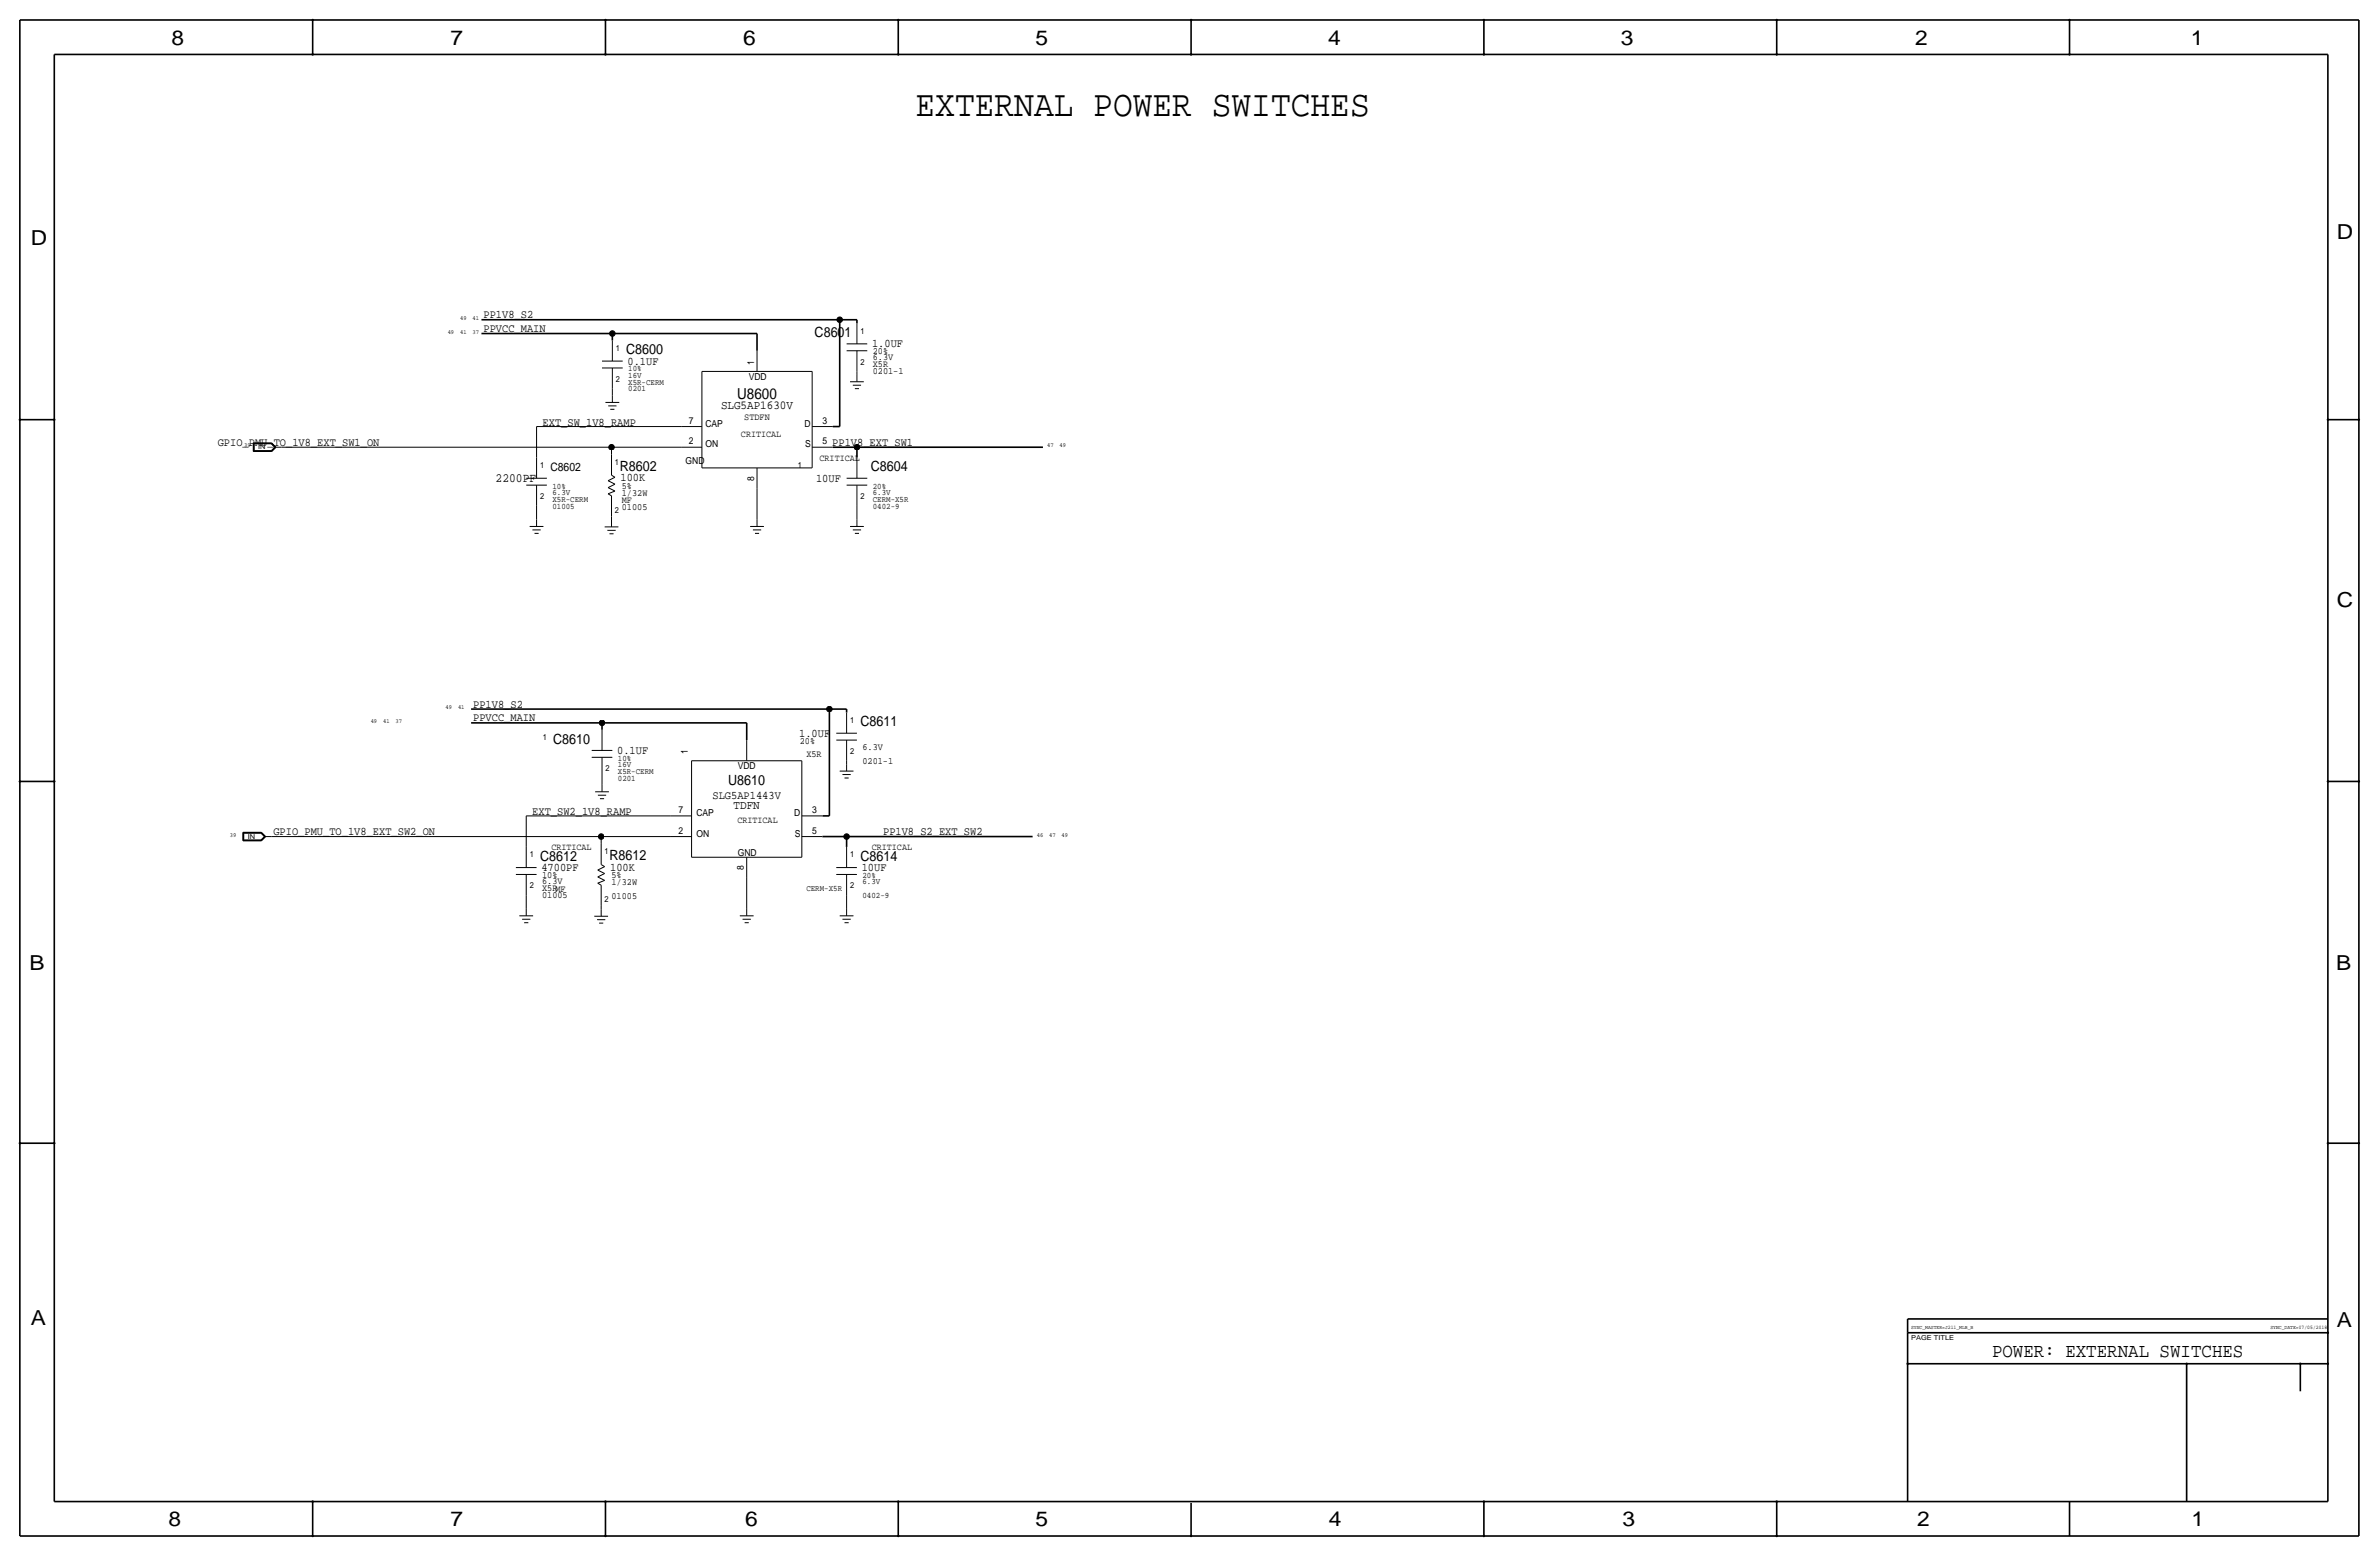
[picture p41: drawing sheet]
<svg xmlns="http://www.w3.org/2000/svg" width="877mm" height="574mm" viewBox="0 0 877 574" stroke-linecap="round" stroke-linejoin="round" font-family="sans-serif">
<defs><g id="words">
<text font-size="13.6" x="337.5" y="42.9">EXTERNAL POWER SWITCHES</text>
<g font-size="7.6">
<text x="63.2" y="16.5">8</text>
<text x="166.1" y="16.5">7</text>
<text x="274" y="16.5">6</text>
<text x="381.7" y="16.5">5</text>
<text x="489.7" y="16.5">4</text>
<text x="597.6" y="16.5">3</text>
<text x="706.1" y="16.5">2</text>
<text x="807.7" y="16.5">1</text>
<text x="861.5" y="88.1">D</text>
<text x="11.4" y="90.4">D</text>
<text x="861.5" y="223.8">C</text>
<text x="10.8" y="357.6">B</text>
<text x="861.3" y="357.4">B</text>
<text x="11.3" y="488.4">A</text>
<text x="861.5" y="489.2">A</text>
<text x="62.2" y="562.6">8</text>
<text x="166" y="562.6">7</text>
<text x="274.8" y="562.6">6</text>
<text x="381.7" y="562.6">5</text>
<text x="489.9" y="562.6">4</text>
<text x="598.1" y="562.6">3</text>
<text x="706.8" y="562.6">2</text>
<text x="807.9" y="562.6">1</text>
</g>
<text font-size="7.2" x="734.4" y="500.1">POWER: EXTERNAL SWITCHES</text>
<text font-size="5.6" x="271.8" y="147.1">U8600</text>
<g font-size="5.2">
<text x="300.3" y="124.2">C8601</text>
<text x="230.8" y="130.6">C8600</text>
<text x="228.5" y="173.6">R8602</text>
<text x="321" y="173.7">C8604</text>
<text x="317.2" y="267.7">C8611</text>
<text x="203.9" y="274.1">C8610</text>
<text x="268.5" y="289.3">U8610</text>
<text x="199.1" y="317.2">C8612</text>
<text x="224.7" y="317.1">R8612</text>
<text x="317.2" y="317.2">C8614</text>
</g>
<text font-size="4.7" x="182.7" y="177.5">2200PF</text>
<g font-size="4.5">
<text x="265.8" y="150.9">SLG5AP1630V</text>
<text x="270.5" y="298.2">TDFN</text>
</g>
<g font-size="4.3">
<text x="178.3" y="117.3">PP1V8_S2</text>
<text x="178.3" y="122.4">PPVCC_MAIN</text>
<text x="321.5" y="128">1.0UF</text>
<text x="231.3" y="134.4">0.1UF</text>
<text x="200.1" y="156.9">EXT_SW_1V8_RAMP</text>
<text x="80.3" y="164.3">GPIO_PMU_TO_1V8_EXT_SW1_ON</text>
<text x="306.8" y="164.3">PP1V8_EXT_SW1</text>
<text x="202.9" y="173.7">C8602</text>
<text x="228.8" y="177.4">100K</text>
<text x="300.8" y="177.5">10UF</text>
<text x="174.4" y="260.9">PP1V8_S2</text>
<text x="174.4" y="265.9">PPVCC_MAIN</text>
<text x="294.6" y="271.5">1.0UF</text>
<text x="227.5" y="277.9">0.1UF</text>
<text x="262.7" y="294.4">SLG5AP1443V</text>
<text x="196.2" y="300.4">EXT_SW2_1V8_RAMP</text>
<text x="100.8" y="307.8">GPIO_PMU_TO_1V8_EXT_SW2_ON</text>
<text x="325.6" y="307.8">PP1V8_S2_EXT_SW2</text>
<text x="199.6" y="321.1">4700PF</text>
<text x="224.9" y="321">100K</text>
<text x="317.7" y="321.1">10UF</text>
</g>
<g font-size="3.5">
<text x="321.8" y="130.6">20%</text>
<text x="278.1" y="134.4" transform="rotate(-90 278.1 134.4)">1</text>
<text x="321.8" y="132.8">6.3V</text>
<text x="321.8" y="137.9">0201-1</text>
<text x="321.8" y="135.4">X5R</text>
<text x="276" y="140.2">VDD</text>
<text x="274.4" y="154.7">STDFN</text>
<text x="254" y="156.2">7</text>
<text x="260" y="157.2">CAP</text>
<text x="273.2" y="161">CRITICAL</text>
<text x="296.6" y="157.2">D</text>
<text x="303.2" y="156.2">3</text>
<text x="254" y="163.8">2</text>
<text x="260" y="164.8">ON</text>
<text x="296.8" y="164.8">S</text>
<text x="303.2" y="163.8">5</text>
<text x="252.8" y="171.2">GND</text>
<text x="302.2" y="169.9">CRITICAL</text>
<text x="278.1" y="177.3" transform="rotate(-90 278.1 177.3)">8</text>
<text x="229.3" y="182.8">1/32W</text>
<text x="229.3" y="185.3">MF</text>
<text x="229.3" y="180.2">5%</text>
<text x="229.3" y="187.9">01005</text>
<text x="294.9" y="274.1">20%</text>
<text x="253.6" y="277.9" transform="rotate(-90 253.6 277.9)">1</text>
<text x="297.3" y="278.9">X5R</text>
<text x="318" y="281.4">0201-1</text>
<text x="318" y="276.4">6.3V</text>
<text x="272" y="283.5">VDD</text>
<text x="250.2" y="299.7">7</text>
<text x="299.4" y="299.7">3</text>
<text x="256.7" y="300.7">CAP</text>
<text x="271.9" y="303.3">CRITICAL</text>
<text x="292.8" y="300.7">D</text>
<text x="250.2" y="307.3">2</text>
<text x="256.7" y="308.4">ON</text>
<text x="293" y="308.4">S</text>
<text x="299.4" y="307.3">5</text>
<text x="203.3" y="313.4">CRITICAL</text>
<text x="272" y="315.5">GND</text>
<text x="321.4" y="313.4">CRITICAL</text>
<text x="199.8" y="323.6">10%</text>
<text x="225.5" y="323.7">5%</text>
<text x="274.3" y="320.8" transform="rotate(-90 274.3 320.8)">8</text>
<text x="199.8" y="328.4">X5RMF</text>
<text x="199.8" y="325.9">6.3V</text>
<text x="225.5" y="326.3">1/32W</text>
<text x="199.8" y="331">01005</text>
<text x="225.5" y="331.4">01005</text>
</g>
<g font-size="3.1">
<text x="317.2" y="122.9">1</text>
<text x="227" y="129.3">1</text>
<text x="231.6" y="136.9">10%</text>
<text x="317.2" y="134.4">2</text>
<text x="227" y="140.7">2</text>
<text x="231.6" y="139.2">16V</text>
<text x="231.6" y="141.7">X5R-CERM</text>
<text x="231.6" y="144.3">0201</text>
<text x="199.1" y="172.5">1</text>
<text x="226.7" y="171.3">1</text>
<text x="294.1" y="172.5">1</text>
<text x="199.1" y="183.9">2</text>
<text x="203.7" y="184.9">X5R-CERM</text>
<text x="203.7" y="182.4">6.3V</text>
<text x="203.7" y="180.1">10%</text>
<text x="317.2" y="183.9">2</text>
<text x="321.8" y="180.1">20%</text>
<text x="321.8" y="184.9">CERM-X5R</text>
<text x="321.8" y="182.4">6.3V</text>
<text x="203.7" y="187.5">01005</text>
<text x="226.7" y="189.1">2</text>
<text x="321.8" y="187.5">0402-9</text>
<text x="313.4" y="266.4">1</text>
<text x="200.1" y="272.8">1</text>
<text x="227.8" y="280.4">10%</text>
<text x="313.4" y="277.9">2</text>
<text x="223.2" y="284.2">2</text>
<text x="227.8" y="285.2">X5R-CERM</text>
<text x="227.8" y="282.7">16V</text>
<text x="227.8" y="287.8">0201</text>
<text x="195.3" y="316">1</text>
<text x="222.9" y="314.9">1</text>
<text x="313.4" y="316">1</text>
<text x="318" y="323.6">20%</text>
<text x="195.3" y="327.4">2</text>
<text x="297.3" y="328.4">CERM-X5R</text>
<text x="313.4" y="327.4">2</text>
<text x="318" y="325.9">6.3V</text>
<text x="222.9" y="332.6">2</text>
<text x="318" y="331">0402-9</text>
</g>
<g font-size="2.5">
<text x="95.2" y="165.6">IN</text>
<text x="91.4" y="309.1">IN</text>
<text x="704.5" y="493.8">PAGE TITLE</text>
</g>
<g font-size="2.3">
<text x="169.6" y="117.9">49</text>
<text x="174.2" y="117.9">41</text>
<text x="165" y="122.9">49</text>
<text x="169.6" y="122.9">41</text>
<text x="174.2" y="122.9">37</text>
<text x="90.1" y="164.8">39</text>
<text x="386" y="164.8">47</text>
<text x="390.6" y="164.8">49</text>
<text x="164.3" y="261.4">49</text>
<text x="168.9" y="261.4">41</text>
<text x="136.7" y="266.4">49</text>
<text x="141.2" y="266.4">41</text>
<text x="145.8" y="266.4">37</text>
<text x="84.7" y="308.4">39</text>
<text x="382.2" y="308.4">46</text>
<text x="386.8" y="308.4">47</text>
<text x="391.4" y="308.4">49</text>
</g>
<g font-size="2">
<text x="704.5" y="490">SYNC_MASTER=J211_MLB_B</text>
<text x="837" y="490">SYNC_DATE=07/05/2018</text>
</g>
</g></defs>
<g fill="none" stroke="#000" stroke-width=".6" stroke-linecap="butt">
<path d="M7.3 7.4v558.8zM7.3 7.4h862.3zM115.3 7.4v12.7zM223.2 7.4v12.7zM331.2 7.4v12.7zM439.1 7.4v12.7zM547.1 7.4v12.7zM655 7.4v12.7zM763 7.4v12.7zM869.6 7.4v558.8zM20 20.1v533.4zM20 20.1h838.2z"/>
<path d="M858.2 20.1v533.4zM177.5 117.9h132.1zM309.6 117.9v39.3zM309.6 117.9h6.3zM315.9 117.9v1.2zM177.5 122.9h48.3zM225.8 122.9v2.6zM225.8 122.9h53.3zM279.1 122.9v6.4zM7.3 154.7h12.7zM307 157.2h2.6zM858.2 154.7h11.4z"/>
<path d="M307 164.8h8.9zM315.9 164.8h68.6zM315.9 164.8v3.9zM173.7 266.4h48.2zM173.7 261.4h132.1zM221.9 266.4v2.6zM221.9 266.4h53.4zM275.3 266.4v6.4zM305.8 261.4v39.3zM305.8 261.4h6.3zM312.1 261.4v1.2zM7.3 288h12.7z"/>
<path d="M858.2 288h11.4zM303.2 308.4h8.9zM303.2 300.7h2.6zM312.1 308.4h68.6zM312.1 308.4v3.8zM7.3 421.4h12.7zM858.2 421.4h11.4zM703.3 491.2h154.9zM703.3 486.2v5zM703.3 486.2h154.9zM703.3 491.2v62.3zM703.3 502.7h154.9z"/>
<path d="M806.1 502.7v50.8zM848.1 502.7v10.1zM20 553.5h838.2zM115.3 553.5v12.7zM223.2 553.5v12.7zM331.2 553.5v12.7zM439.1 554v12.2zM547.1 553.5v12.7zM655 553.5v12.7zM763 553.5v12.7zM7.3 566.2h862.3z"/>
</g>
<g fill="none" stroke="#000" stroke-width=".37">
<path d="M315.9 119.1v7.6zM221.9 133.1h7.7zM221.9 135.6h7.7zM225.8 125.5v7.6zM225.8 135.6v7.7zM258.8 136.9v35.6zM258.8 136.9h40.6zM279.1 129.3v7.6zM299.4 136.9v35.6zM312.1 129.3h7.6zM312.1 126.7h7.6zM315.9 136.9v1.3z"/>
<path d="M315.9 129.3v7.6zM315.9 138.2v2.5zM197.8 157.2h53.4zM197.8 157.2v11.5zM223.2 148.3h5.1zM224.2 149.6h3.1zM225 150.9h1.5zM225.8 143.3v2.5zM225.8 145.8v2.5zM251.2 157.2h7.6zM299.4 157.2h7.6zM313.4 140.7h5.1z"/>
<path d="M314.4 142h3zM315.2 143.3h1.5zM93.4 163.3h6.8zM93.4 163.3v3.1zM93.4 166.4h6.8zM93.5 163.4v2.9zM93.5 166.3h6.6zM93.5 163.4h6.6zM93.6 163.5v2.7zM93.6 166.2h6.5zM93.6 163.5h6.5zM93.7 163.6v2.5z"/>
<path d="M93.7 166.1h6.3zM93.7 163.6h6.3zM100 163.6l1.3 1.2zM100 166.1l1.3-1.3zM100.1 166.2l1.3-1.4zM100.1 163.5l1.3 1.3zM100.1 163.4l1.5 1.4zM100.1 166.3l1.5-1.5zM100.2 166.4l1.6-1.6zM100.2 163.3l1.6 1.5zM101.3 164.8h2.5zM103.8 164.8h121.7z"/>
<path d="M194 176.3h7.6zM194 178.8h7.6zM197.8 168.7v7.6zM197.8 178.8v7.6zM224.2 179.7l2.5 1.3zM224.2 177.2l2.5 1.3zM224.2 179.7l2.5-1.2zM224.2 177.2l2.5-1.3zM225.5 164.8h25.7zM225.5 164.8v2.7zM225.5 167.5v7.7zM225.5 175.2l1.2 .7z"/>
<path d="M251.2 164.8h7.6zM258.8 172.5h40.6zM279.1 172.5v7.6zM299.4 164.8h7.6zM312.1 178.8h7.6zM312.1 176.3h7.6zM315.9 168.7v7.6zM315.9 178.8v7.6zM195.3 194.1h5.1zM196.3 195.3h3zM197.1 196.6h1.5zM197.8 186.4v5.1z"/>
<path d="M197.8 191.5v2.6zM222.9 194.2h5.1zM223.9 195.5h3.1zM224.2 182l1.3 .8zM224.2 182l2.5-1zM224.7 196.7h1.5zM225.5 190.4v1.3zM225.5 191.7v2.5zM225.5 182.8v7.6zM276.6 194.1h5zM277.6 195.3h3zM278.3 196.6h1.6z"/>
<path d="M279.1 180.1v11.4zM279.1 191.5v2.6zM313.4 194.1h5.1zM314.4 195.3h3zM315.2 196.6h1.5zM315.9 186.4v5.1zM315.9 191.5v2.6zM218.1 279.1h7.7zM218.1 276.6h7.7zM221.9 269v7.6zM221.9 279.1v7.7zM275.3 272.8v7.6z"/>
<path d="M308.3 270.3h7.6zM308.3 272.8h7.6zM312.1 262.6v7.7zM312.1 272.8v7.6zM219.4 291.8h5.1zM220.4 293.1h3.1zM221.2 294.4h1.5zM221.9 286.8v2.5zM221.9 289.3v2.5zM255 280.4h40.6zM255 280.4v35.6zM295.6 280.4v35.6z"/>
<path d="M309.6 284.2h5.1zM310.6 285.5h3zM311.4 286.8h1.5zM312.1 280.4v1.3zM312.1 281.7v2.5zM89.6 306.8v3.1zM89.6 309.9h6.8zM89.6 306.8h6.8zM89.7 306.9h6.6zM89.7 306.9v2.9zM89.7 309.8h6.6zM89.8 307v2.7z"/>
<path d="M89.8 309.7h6.5zM89.8 307h6.5zM89.9 307.1h6.3zM89.9 307.1v2.5zM89.9 309.6h6.3zM96.2 309.6l1.3-1.2zM96.2 307.1l1.3 1.3zM96.3 307l1.3 1.4zM96.3 306.9l1.5 1.5zM96.4 306.8l1.5 1.6zM96.4 309.9l1.5-1.5zM97.5 308.4h2.5z"/>
<path d="M97.6 308.4l-1.3 1.3zM97.8 308.4l-1.5 1.4zM100 308.4h121.6zM190.2 319.8h7.6zM194 300.7v11.5zM194 312.2v7.6zM194 300.7h53.3zM221.6 308.4v2.6zM221.6 311v7.7zM221.6 318.7l1.3 .7zM221.6 308.4h25.7zM247.3 300.7h7.7z"/>
<path d="M247.3 308.4h7.7zM255 316h40.6zM275.3 316v7.6zM295.6 308.4h7.6zM295.6 300.7h7.6zM308.3 319.8h7.6zM312.1 312.2v7.6zM190.2 322.3h7.6zM191.5 337.6h5zM192.5 338.8h3zM194 329.9v5.1zM194 335v2.6z"/>
<path d="M194 322.3v7.6zM219.1 337.7h5.1zM220.1 339h3.1zM220.4 325.5l1.2 .8zM220.4 323.2l2.5 1.3zM220.4 320.7l2.5 1.3zM220.4 325.5l2.5-1zM220.4 323.2l2.5-1.2zM220.4 320.7l2.5-1.3zM221.6 333.9v1.3zM221.6 335.2v2.5zM221.6 326.3v7.6z"/>
<path d="M272.7 337.6h5.1zM273.8 338.8h3zM275.3 323.6v11.4zM275.3 335v2.6zM308.3 322.3h7.6zM309.6 337.6h5.1zM310.6 338.8h3zM312.1 329.9v5.1zM312.1 335v2.6zM312.1 322.3v7.6zM193.2 340.1h1.6zM220.9 340.3h1.5z"/>
<path d="M274.5 340.1h1.5zM311.4 340.1h1.5z"/>
</g>
<g fill="#000" stroke="#000" stroke-width=".37">
<path d="M115.1 7.2h.4v.3h-.4zM115.1 19.9h.4v.3h-.4zM223 7.2h.4v.3h-.4zM223 19.9h.4v.3h-.4zM331 19.9h.4v.3h-.4zM331 7.2h.4v.3h-.4zM438.9 7.2h.4v.3h-.4zM438.9 19.9h.4v.3h-.4zM546.9 7.2h.4v.3h-.4zM546.9 19.9h.4v.3h-.4zM654.8 19.9h.4v.3h-.4zM654.8 7.2h.4v.3h-.4z"/>
<path d="M762.8 19.9h.4v.3h-.4zM762.8 7.2h.4v.3h-.4zM7.1 154.5h.4v.4h-.4zM19.8 154.5h.4v.4h-.4zM858 154.5h.4v.4h-.4zM869.5 154.5h.3v.4h-.3zM7.1 287.9h.4v.3h-.4zM19.8 287.9h.4v.3h-.4zM858 287.9h.4v.3h-.4zM869.5 287.9h.3v.3h-.3zM7.1 421.2h.4v.4h-.4zM19.8 421.2h.4v.4h-.4z"/>
<path d="M858 421.2h.4v.4h-.4zM869.5 421.2h.3v.4h-.3zM858 491.1h.4v.3h-.4zM703.1 502.5h.4v.3h-.4zM806 502.5h.3v.3h-.3zM847.9 502.5h.3v.3h-.3zM858 502.5h.4v.3h-.4zM115.1 553.3h.4v.3h-.4zM223 553.3h.4v.3h-.4zM331 553.3h.4v.3h-.4zM546.9 553.3h.4v.3h-.4zM654.8 553.3h.4v.3h-.4z"/>
<path d="M115.1 566h.4v.3h-.4zM223 566h.4v.3h-.4zM331 566h.4v.3h-.4zM438.9 566h.4v.3h-.4zM546.9 566h.4v.3h-.4zM654.8 566h.4v.3h-.4z"/>
<circle cx="309.6" cy="117.9" r="1.02"/>
<circle cx="225.8" cy="122.9" r="1.02"/>
<circle cx="225.5" cy="164.8" r="1.02"/>
<circle cx="315.9" cy="164.8" r="1.02"/>
<circle cx="221.9" cy="266.4" r="1.02"/>
<circle cx="305.8" cy="261.4" r="1.02"/>
<circle cx="221.6" cy="308.4" r="1.02"/>
<circle cx="312.1" cy="308.4" r="1.02"/>
</g>
<use href="#words"/>
</svg>
